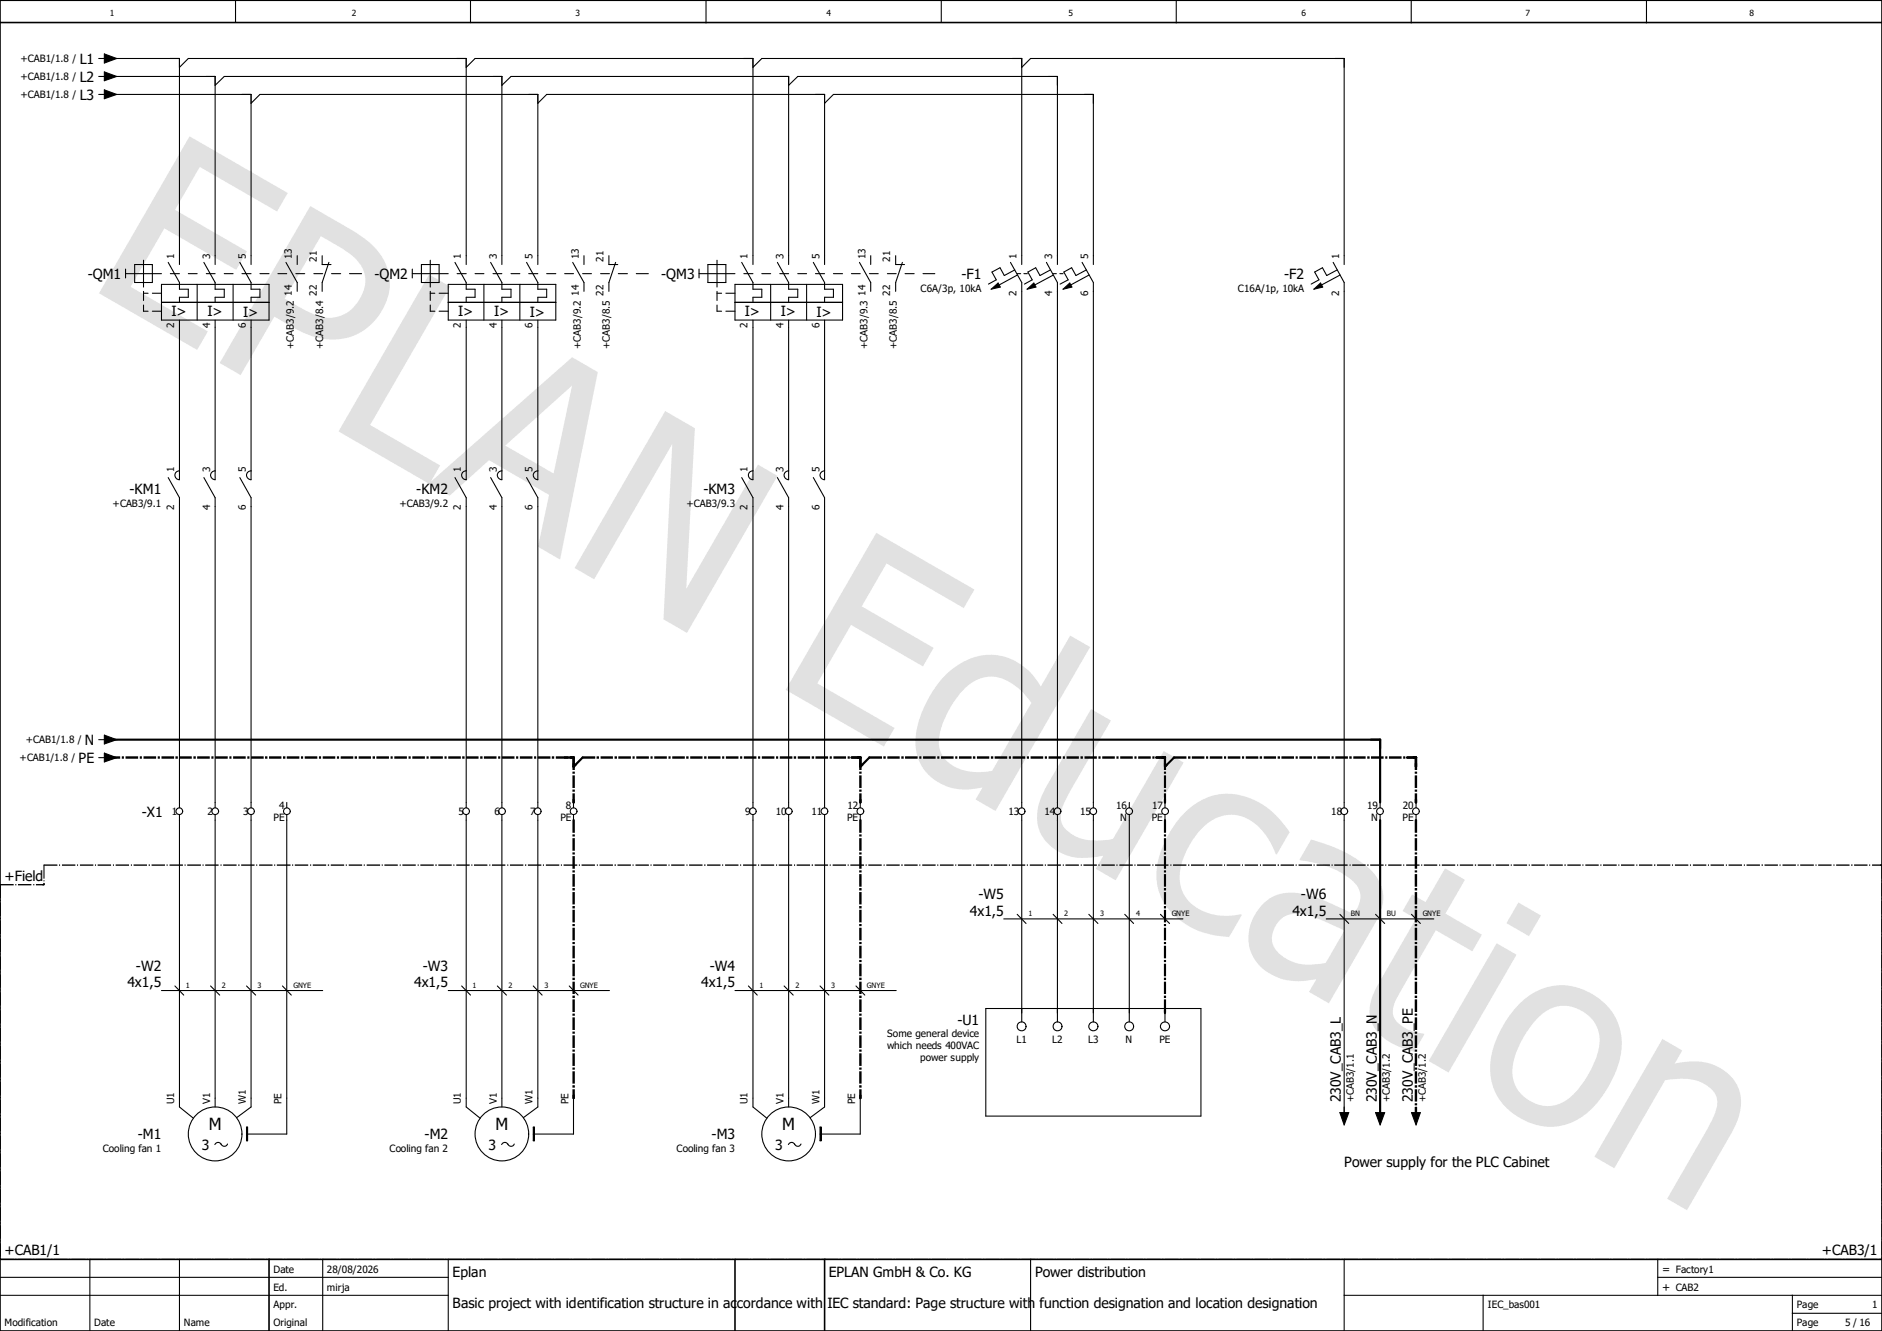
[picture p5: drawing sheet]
<svg xmlns="http://www.w3.org/2000/svg" width="297mm" height="210mm" viewBox="0 0 297 210" stroke-linecap="round" stroke-linejoin="round" font-family="sans-serif">
<defs><g id="words">
<g font-size="2.6">
<text x="32.9" y="178.4">M</text>
<text x="78.2" y="178.4">M</text>
<text x="123.4" y="178.4">M</text>
</g>
<g font-size="2.2">
<text x="12.6" y="10">L1</text>
<text x="12.6" y="12.9">L2</text>
<text x="12.6" y="15.7">L3</text>
<text x="13.8" y="44">-QM1</text>
<text x="59.1" y="44">-QM2</text>
<text x="104.4" y="44">-QM3</text>
<text x="151.7" y="44">-F1</text>
<text x="202.6" y="44">-F2</text>
<text x="27.1" y="49.9">I&gt;</text>
<text x="32.7" y="49.9">I&gt;</text>
<text x="38.4" y="50">I&gt;</text>
<text x="72.3" y="49.9">I&gt;</text>
<text x="78" y="49.9">I&gt;</text>
<text x="83.6" y="50">I&gt;</text>
<text x="117.6" y="49.9">I&gt;</text>
<text x="123.2" y="49.9">I&gt;</text>
<text x="128.9" y="50">I&gt;</text>
<text x="20.4" y="77.9">-KM1</text>
<text x="65.7" y="77.9">-KM2</text>
<text x="111" y="77.9">-KM3</text>
<text x="13.4" y="117.5">N</text>
<text x="12.4" y="120.4">PE</text>
<text x="22.4" y="128.9">-X1</text>
<text x=".7" y="139">+Field</text>
<text x="154.4" y="141.9">-W5</text>
<text x="205.3" y="141.9">-W6</text>
<text x="153.1" y="144.5">4x1,5</text>
<text x="204" y="144.5">4x1,5</text>
<text x="20.1" y="155.8">4x1,5</text>
<text x="21.5" y="153.2">-W2</text>
<text x="65.4" y="155.8">4x1,5</text>
<text x="66.7" y="153.2">-W3</text>
<text x="110.7" y="155.8">4x1,5</text>
<text x="112" y="153.2">-W4</text>
<text x="151.1" y="161.7">-U1</text>
<text x="211.6" y="173.9" transform="rotate(-90 211.6 173.9)">230V_CAB3_L</text>
<text x="217.3" y="173.9" transform="rotate(-90 217.3 173.9)">230V_CAB3_N</text>
<text x="223" y="173.9" transform="rotate(-90 223 173.9)">230V_CAB3_PE</text>
<text x="21.8" y="179.7">-M1</text>
<text x="67" y="179.7">-M2</text>
<text x="112.3" y="179.7">-M3</text>
<text x="31.8" y="181.5">3</text>
<text x="77.1" y="181.5">3</text>
<text x="122.3" y="181.5">3</text>
<text x="212.1" y="184.1">Power supply for the PLC Cabinet</text>
<text x=".7" y="198">+CAB1/1</text>
<text x="287.5" y="198">+CAB3/1</text>
<text x="71.4" y="201.5">Eplan</text>
<text x="130.8" y="201.5">EPLAN GmbH &amp; Co. KG</text>
<text x="163.4" y="201.5">Power distribution</text>
<text x="71.4" y="206.5">Basic project with identification structure in accordance with IEC standard: Page structure with function designation and location designation</text>
</g>
<g font-size="1.8">
<text x="262.3" y="203.7">+ CAB2</text>
<text x="262.3" y="200.8">= Factory1</text>
</g>
<g font-size="1.6">
<text x="3.2" y="9.8">+CAB1/1.8 /</text>
<text x="3.2" y="12.6">+CAB1/1.8 /</text>
<text x="3.2" y="15.5">+CAB1/1.8 /</text>
<text x="27.5" y="40.8" transform="rotate(-90 27.5 40.8)">1</text>
<text x="33.1" y="40.8" transform="rotate(-90 33.1 40.8)">3</text>
<text x="38.8" y="40.8" transform="rotate(-90 38.8 40.8)">5</text>
<text x="46.1" y="40.9" transform="rotate(-90 46.1 40.9)">13</text>
<text x="50" y="41.3" transform="rotate(-90 50 41.3)">21</text>
<text x="72.7" y="40.8" transform="rotate(-90 72.7 40.8)">1</text>
<text x="78.4" y="40.8" transform="rotate(-90 78.4 40.8)">3</text>
<text x="84" y="40.8" transform="rotate(-90 84 40.8)">5</text>
<text x="91.4" y="40.9" transform="rotate(-90 91.4 40.9)">13</text>
<text x="95.3" y="41.3" transform="rotate(-90 95.3 41.3)">21</text>
<text x="118" y="40.8" transform="rotate(-90 118 40.8)">1</text>
<text x="123.7" y="40.8" transform="rotate(-90 123.7 40.8)">3</text>
<text x="129.3" y="40.8" transform="rotate(-90 129.3 40.8)">5</text>
<text x="136.6" y="40.9" transform="rotate(-90 136.6 40.9)">13</text>
<text x="140.5" y="41.3" transform="rotate(-90 140.5 41.3)">21</text>
<text x="160.4" y="40.8" transform="rotate(-90 160.4 40.8)">1</text>
<text x="166.1" y="40.8" transform="rotate(-90 166.1 40.8)">3</text>
<text x="171.7" y="40.8" transform="rotate(-90 171.7 40.8)">5</text>
<text x="211.3" y="40.8" transform="rotate(-90 211.3 40.8)">1</text>
<text x="46.1" y="46.7" transform="rotate(-90 46.1 46.7)">14</text>
<text x="50" y="46.7" transform="rotate(-90 50 46.7)">22</text>
<text x="91.4" y="46.7" transform="rotate(-90 91.4 46.7)">14</text>
<text x="95.3" y="46.7" transform="rotate(-90 95.3 46.7)">22</text>
<text x="136.6" y="46.7" transform="rotate(-90 136.6 46.7)">14</text>
<text x="140.5" y="46.7" transform="rotate(-90 140.5 46.7)">22</text>
<text x="145.3" y="46">C6A/3p, 10kA</text>
<text x="160.4" y="46.8" transform="rotate(-90 160.4 46.8)">2</text>
<text x="166.1" y="46.8" transform="rotate(-90 166.1 46.8)">4</text>
<text x="171.7" y="46.8" transform="rotate(-90 171.7 46.8)">6</text>
<text x="195.4" y="46">C16A/1p, 10kA</text>
<text x="211.3" y="46.8" transform="rotate(-90 211.3 46.8)">2</text>
<text x="27.5" y="51.7" transform="rotate(-90 27.5 51.7)">2</text>
<text x="33.1" y="51.7" transform="rotate(-90 33.1 51.7)">4</text>
<text x="38.8" y="51.7" transform="rotate(-90 38.8 51.7)">6</text>
<text x="72.7" y="51.7" transform="rotate(-90 72.7 51.7)">2</text>
<text x="78.4" y="51.7" transform="rotate(-90 78.4 51.7)">4</text>
<text x="84" y="51.7" transform="rotate(-90 84 51.7)">6</text>
<text x="118" y="51.7" transform="rotate(-90 118 51.7)">2</text>
<text x="123.7" y="51.7" transform="rotate(-90 123.7 51.7)">4</text>
<text x="129.3" y="51.7" transform="rotate(-90 129.3 51.7)">6</text>
<text x="46.4" y="55.1" transform="rotate(-90 46.4 55.1)">+CAB3/9.2</text>
<text x="51" y="55.1" transform="rotate(-90 51 55.1)">+CAB3/8.4</text>
<text x="91.7" y="55.1" transform="rotate(-90 91.7 55.1)">+CAB3/9.2</text>
<text x="96.3" y="55.1" transform="rotate(-90 96.3 55.1)">+CAB3/8.5</text>
<text x="136.9" y="55.1" transform="rotate(-90 136.9 55.1)">+CAB3/9.3</text>
<text x="141.5" y="55.1" transform="rotate(-90 141.5 55.1)">+CAB3/8.5</text>
<text x="27.5" y="74.5" transform="rotate(-90 27.5 74.5)">1</text>
<text x="33.1" y="74.5" transform="rotate(-90 33.1 74.5)">3</text>
<text x="38.8" y="74.5" transform="rotate(-90 38.8 74.5)">5</text>
<text x="72.7" y="74.5" transform="rotate(-90 72.7 74.5)">1</text>
<text x="78.4" y="74.5" transform="rotate(-90 78.4 74.5)">3</text>
<text x="84" y="74.5" transform="rotate(-90 84 74.5)">5</text>
<text x="118" y="74.5" transform="rotate(-90 118 74.5)">1</text>
<text x="123.7" y="74.5" transform="rotate(-90 123.7 74.5)">3</text>
<text x="129.3" y="74.5" transform="rotate(-90 129.3 74.5)">5</text>
<text x="17.8" y="80">+CAB3/9.1</text>
<text x="27.5" y="80.5" transform="rotate(-90 27.5 80.5)">2</text>
<text x="33.1" y="80.5" transform="rotate(-90 33.1 80.5)">4</text>
<text x="38.8" y="80.5" transform="rotate(-90 38.8 80.5)">6</text>
<text x="63" y="80">+CAB3/9.2</text>
<text x="72.7" y="80.5" transform="rotate(-90 72.7 80.5)">2</text>
<text x="78.4" y="80.5" transform="rotate(-90 78.4 80.5)">4</text>
<text x="84" y="80.5" transform="rotate(-90 84 80.5)">6</text>
<text x="108.3" y="80">+CAB3/9.3</text>
<text x="118" y="80.5" transform="rotate(-90 118 80.5)">2</text>
<text x="123.7" y="80.5" transform="rotate(-90 123.7 80.5)">4</text>
<text x="129.3" y="80.5" transform="rotate(-90 129.3 80.5)">6</text>
<text x="4.1" y="117.3">+CAB1/1.8 /</text>
<text x="3.1" y="120.1">+CAB1/1.8 /</text>
<text x="27.1" y="128.6">1</text>
<text x="32.7" y="128.6">2</text>
<text x="38.4" y="128.6">3</text>
<text x="43.2" y="129.5">PE</text>
<text x="44.1" y="127.6">4</text>
<text x="72.3" y="128.6">5</text>
<text x="78" y="128.6">6</text>
<text x="83.7" y="128.6">7</text>
<text x="88.4" y="129.5">PE</text>
<text x="89.3" y="127.6">8</text>
<text x="117.6" y="128.6">9</text>
<text x="122.4" y="128.6">10</text>
<text x="128.1" y="128.6">11</text>
<text x="133.7" y="129.5">PE</text>
<text x="133.7" y="127.6">12</text>
<text x="159.2" y="128.6">13</text>
<text x="164.8" y="128.6">14</text>
<text x="170.5" y="128.6">15</text>
<text x="176.1" y="127.6">16</text>
<text x="176.8" y="129.5">N</text>
<text x="181.8" y="129.5">PE</text>
<text x="181.8" y="127.6">17</text>
<text x="210.1" y="128.6">18</text>
<text x="215.8" y="127.6">19</text>
<text x="216.4" y="129.5">N</text>
<text x="221.4" y="129.5">PE</text>
<text x="221.4" y="127.6">20</text>
<text x="140" y="163.7">Some general device</text>
<text x="140" y="165.6">which needs 400VAC</text>
<text x="145.2" y="167.5">power supply</text>
<text x="160.4" y="164.5">L1</text>
<text x="166.1" y="164.5">L2</text>
<text x="171.7" y="164.5">L3</text>
<text x="177.6" y="164.5">N</text>
<text x="183" y="164.5">PE</text>
<text x="213.7" y="173.9" transform="rotate(-90 213.7 173.9)">+CAB3/1.1</text>
<text x="219.3" y="173.9" transform="rotate(-90 219.3 173.9)">+CAB3/1.2</text>
<text x="225" y="173.9" transform="rotate(-90 225 173.9)">+CAB3/1.2</text>
<text x="27.5" y="174.2" transform="rotate(-90 27.5 174.2)">U1</text>
<text x="33.1" y="174.2" transform="rotate(-90 33.1 174.2)">V1</text>
<text x="38.8" y="174.2" transform="rotate(-90 38.8 174.2)">W1</text>
<text x="44.5" y="174.2" transform="rotate(-90 44.5 174.2)">PE</text>
<text x="72.7" y="174.2" transform="rotate(-90 72.7 174.2)">U1</text>
<text x="78.4" y="174.2" transform="rotate(-90 78.4 174.2)">V1</text>
<text x="84" y="174.2" transform="rotate(-90 84 174.2)">W1</text>
<text x="89.7" y="174.2" transform="rotate(-90 89.7 174.2)">PE</text>
<text x="118" y="174.2" transform="rotate(-90 118 174.2)">U1</text>
<text x="123.7" y="174.2" transform="rotate(-90 123.7 174.2)">V1</text>
<text x="129.3" y="174.2" transform="rotate(-90 129.3 174.2)">W1</text>
<text x="135" y="174.2" transform="rotate(-90 135 174.2)">PE</text>
<text x="16.2" y="181.8">Cooling fan 1</text>
<text x="61.5" y="181.8">Cooling fan 2</text>
<text x="106.8" y="181.8">Cooling fan 3</text>
<text x="43.1" y="203.7">Ed.</text>
<text x="43.1" y="200.8">Date</text>
<text x="51.6" y="203.7">mirja</text>
<text x="51.6" y="200.8">28/08/2026</text>
<text x=".7" y="209.3">Modification</text>
<text x="14.9" y="209.3">Date</text>
<text x="29" y="209.3">Name</text>
<text x="43.1" y="209.3">Original</text>
<text x="43.1" y="206.5">Appr.</text>
<text x="234.8" y="206.5">IEC_bas001</text>
<text x="283.5" y="206.5">Page</text>
<text x="283.5" y="209.3">Page</text>
<text x="291.2" y="209.3">5 / 16</text>
<text x="295.4" y="206.5">1</text>
</g>
<g font-size="1.3">
<text x="17.3" y="2.5">1</text>
<text x="55.5" y="2.5">2</text>
<text x="90.8" y="2.5">3</text>
<text x="130.4" y="2.5">4</text>
<text x="168.6" y="2.5">5</text>
<text x="205.4" y="2.5">6</text>
<text x="240.7" y="2.5">7</text>
<text x="276.1" y="2.5">8</text>
</g>
<g font-size="1.2">
<text x="162.3" y="144.6">1</text>
<text x="167.9" y="144.6">2</text>
<text x="173.6" y="144.6">3</text>
<text x="179.3" y="144.6">4</text>
<text x="184.9" y="144.6">GNYE</text>
<text x="213.2" y="144.6">BN</text>
<text x="218.9" y="144.6">BU</text>
<text x="224.5" y="144.6">GNYE</text>
<text x="29.3" y="155.9">1</text>
<text x="35" y="155.9">2</text>
<text x="40.6" y="155.9">3</text>
<text x="46.3" y="155.9">GNYE</text>
<text x="74.6" y="155.9">1</text>
<text x="80.3" y="155.9">2</text>
<text x="85.9" y="155.9">3</text>
<text x="91.6" y="155.9">GNYE</text>
<text x="119.8" y="155.9">1</text>
<text x="125.5" y="155.9">2</text>
<text x="131.2" y="155.9">3</text>
<text x="136.8" y="155.9">GNYE</text>
</g>
</g></defs>
<path d="M210.1 -.1l-210.1 210.2M0 160.4l70.2 49.6M0 210v.1" fill="none" stroke="#fff" stroke-width=".16"/>
<g fill="none" stroke="#000" stroke-width=".17">
<path d="M37.2 0v3.5M74.3 0v3.6M111.4 .1v3.5M148.5 0v3.5M185.6 0v3.6M222.7 0v3.6M259.8 .1v3.5M14.2 198.7v11.3M28.3 198.7v11.3M50.9 198.7v11.3M70.7 198.7v11.3M162.6 198.7v11.3"/>
<path d="M212.1 198.7v11.3M261.6 198.7v5.7M0 204.4h70.7M0 201.5h70.7M212.1 204.4h84.9M234.1 204.4v5.6M261.6 201.5h35.4M282.9 207.2h14.1M282.9 204.4v5.6"/>
</g>
<path d="M0 3.6h297M0 0h297v210h-297zM0 198.7h297M42.5 198.7v11.3M116 198.7v11.3M130.1 198.7v11.3" fill="none" stroke="#000" stroke-width=".25"/>
<path d="M29.9 21.5l15.5 9-1.7 2.9-12.2-7.1-3.9 6.8 11.4 6.6-1.7 2.9-11.4-6.6-5.3 9.3 12.2 7-1.7 2.9-15.5-8.9zM49 32.5l6.2 3.6a12.1 12.1 0 0 1 5.8 5.9 8.4 8.4 0 0 1-2.2 8.9 9.4 9.4 0 0 1-11.2 1.4l-4.3-2.3-5.3 9.2-3.3-1.9zM50.6 37.3l-5.7 9.8 2.3 1.3a8.8 8.8 0 0 0 5.6 1.7 6.1 6.1 0 0 0 4.7-6.9 7.2 7.2 0 0 0-3.6-4.1zM67.7 43.3l3.3 1.9-12.6 21.9 11.1 6.3-1.7 3-14.4-8.3zM67.6 76.3l22.7-19.9 4 2.3-5.9 29.6-3.5-2 1.8-8.2-9.5-5.5-6.2 5.6zM79.7 70.3l7.7 4.4 2.9-13.9zM105 64.9l4.7 2.7-1.4 25.3 11.3-19.6 3.1 1.8-14.3 24.8-3.7-2.2 1.4-27.6-12.3 21.3-3.1-1.8zM138.3 84.1l15.5 8.9-1.7 2.9-12.2-7-3.9 6.8 11.3 6.5-1.6 2.9-11.4-6.5-5.3 9.2 12.2 7.1-1.7 2.9-15.5-9zM149.4 106.4a9.3 9.3 0 0 1 9.9-2.5 9.8 9.8 0 0 1 5 4.4l4.6-8 3.1 1.8-14.9 25.9-3.1-1.8 1.1-1.9a8.7 8.7 0 0 1-9.1-2.7 8.4 8.4 0 0 1-1-8 18.7 18.7 0 0 1 4.4-7.2zM152.1 108.8a14 14 0 0 0-3.9 8.4 4.8 4.8 0 0 0 4.1 4.4 10.4 10.4 0 0 0 4.3 0l6.2-10.7a9.3 9.3 0 0 0-5.7-4.1 5.9 5.9 0 0 0-5 2zM172.2 111.9l3.1 1.8-6.4 11.1a8.6 8.6 0 0 0-1.5 4.4 4 4 0 0 0 3 3 10.8 10.8 0 0 0 5.2 .2l8.1-13.9 3.1 1.8-10.7 18.6-3.2-1.8 1.2-2.1a9.5 9.5 0 0 1-7.1-.7 6.3 6.3 0 0 1-2.9-8l1.1-2.4zM186.7 128.5a9.4 9.4 0 0 1 12.7-1.5 14.8 14.8 0 0 1 4.1 4.3l-2 3.5-.2-.1a9.9 9.9 0 0 0-4.8-5.7 6.1 6.1 0 0 0-7.2 2.1 12 12 0 0 0-3.1 7.5 6.1 6.1 0 0 0 5.1 5.7 10.3 10.3 0 0 0 4.5 0l.2 .1-2 3.5a12.3 12.3 0 0 1-10.6-6 10 10 0 0 1 .4-9.1l1.6-2.7zM201.9 145.2a3.6 3.6 0 0 0-.3 5 7.5 7.5 0 0 0 7.1 1.8l.5-.1 3-5.1-2.4-1.1a10.6 10.6 0 0 0-6-1.5 3.1 3.1 0 0 0-1.9 1zM206.9 132.5a20.8 20.8 0 0 1 9.9 5.3 6 6 0 0 1 .6 7.3l-7.7 13.2-3.1-1.8 1.1-2a10 10 0 0 1-7.9-1.2 6.7 6.7 0 0 1-1.1-9.9 6.4 6.4 0 0 1 7-2.3 36.2 36.2 0 0 1 7.9 3.2 4.3 4.3 0 0 0 .9-3.8 7.3 7.3 0 0 0-3.8-3.3 22.3 22.3 0 0 0-5.6-1.5zM222.9 141.1l2.1 1.2 3.1-5.3 3.1 1.8-3.1 5.4 5.8 3.3-1.5 2.6-5.8-3.3-5.1 8.9a10.4 10.4 0 0 0-1.7 3.8 2.96 2.96 0 0 0 2 2.7 7.7 7.7 0 0 0 2.8 .9l.2 .1-1.6 2.8-1.2-.4a9.5 9.5 0 0 1-5.2-3.6 5.6 5.6 0 0 1-.1-5.2l.8-1.5 6-10.3-2.2-1.3zM236.2 148.8l3.1 1.8-10.7 18.6-3.1-1.8zM239.6 142.4l3.6 2.1-1.9 3.2-3.6-2zM239.5 158.6a9.2 9.2 0 0 1 13.2-.7 9.2 9.2 0 0 1 2.5 10.8 15.8 15.8 0 0 1-6.3 8 9 9 0 0 1-9.8-.8 9 9 0 0 1-3.4-10.6 18.1 18.1 0 0 1 3.8-6.7zM242.6 160.7a15.1 15.1 0 0 0-3.9 7.7 5.6 5.6 0 0 0 3.4 5.6 5.6 5.6 0 0 0 6.4-1.5 15.5 15.5 0 0 0 3.9-7.7 5.6 5.6 0 0 0-6.9-5.9 6.3 6.3 0 0 0-2.9 1.8zM262.4 163.9l3.1 1.9-1.2 2a9.5 9.5 0 0 1 7.8 1.1 6.2 6.2 0 0 1 2.2 7.5l-1.1 2.5-7 12.1-3.1-1.9 6.1-10.5a11.7 11.7 0 0 0 1.8-4.5 3.6 3.6 0 0 0-2.5-3.3 9.8 9.8 0 0 0-5.7-.3l-8 13.8-3.2-1.8z" fill="#e1e1e1"/>
<g fill="none" stroke="#000" stroke-width=".17">
<path d="M15.6 9.2h.9M15.6 12.1h.9M15.6 14.9h.9M16.5 8.5l1.9 .7-1.9 .7zM16.5 11.3l1.9 .8-1.9 .6zM16.5 14.2l1.9 .7-1.9 .7zM17 9.2h11.3v32.5M17 12.1h17v29.6M17 14.9h22.6v26.8M28.3 10.6l1.4-1.4h43.9v32.5M34 13.5l1.4-1.4h43.8v29.6M39.6 16.3l1.4-1.4h43.9v26.8"/>
<path d="M73.6 10.6l1.4-1.4h43.8v32.5M79.2 13.5l1.4-1.4h43.9v29.6M84.9 16.3l1.4-1.4h43.8v26.8M118.8 10.6l1.4-1.4h41v32.5M124.5 13.5l1.4-1.4h41v29.6M130.1 16.3l1.4-1.4h41.1v26.8M161.2 10.6l1.4-1.4h49.5v32.5M19.8 43.2h5.7M19.8 42.5v1.4M21.3 41.7h2.7v2.9h-2.7zM22.6 41.1v4.2M22.6 46v1.4"/>
<path d="M22.6 48.1v1h.8M22.6 46.3h.8M24 46.3h1.5M24 49.1h1.5M25.5 44.9h17v5.6h-17zM25.5 47.7h17M26.5 41.4l1.8 3.2v1h1.4v1.3h-1.4v.8M26.9 43.2h1.4M28.3 50.5v25.2a.7 .7 0 0 1-.7-.7 .7 .7 0 0 1 .7-.7M29.7 43.2h1.4M31.1 44.9v5.6M32.2 41.4l1.8 3.2v1h1.4v1.3h-1.4v.8"/>
<path d="M32.6 43.2h1.4M34 50.5v25.2a.7 .7 0 0 1-.8-.7 .7 .7 0 0 1 .8-.7M35.4 43.2h1.4M36.8 44.9v5.6M37.8 41.4l1.8 3.2v1h1.4v1.3h-1.4v.8M38.2 43.2h1.4M39.6 50.5v25.2a.7 .7 0 0 1-.7-.7 .7 .7 0 0 1 .7-.7M41 43.2h1.5M43.9 43.2h1.4M45.1 41.4l1.8 3.2v1.4M46.7 43.2h1.4M46.9 40.3v1.4"/>
<path d="M49.5 43.2h1.4M50.8 40.3v1.4h1.4M51.9 41.4l-1.1 3.2v1.4M52.3 43.2h1.5M55.2 43.2h1.9M65.1 43.2h5.6M65.1 42.5v1.4M66.5 41.7h2.8v2.9h-2.8zM67.9 46.3h.7M67.9 48.1v1h.7M67.9 41.1v4.2M67.9 46v1.4"/>
<path d="M69.3 46.3h1.4M69.3 49.1h1.4M70.7 44.9h17v5.6h-17zM70.7 47.7h17M71.8 41.4l1.8 3.2v1h1.4v1.3h-1.4v.8M72.1 43.2h1.5M73.6 50.5v25.2a.7 .7 0 0 1-.7-.7 .7 .7 0 0 1 .7-.7M75 43.2h1.4M76.4 44.9v5.6M77.4 41.4l1.8 3.2v1h1.4v1.3h-1.4v.8M77.8 43.2h1.4M79.2 50.5v25.2a.7 .7 0 0 1-.7-.7 .7 .7 0 0 1 .7-.7"/>
<path d="M80.6 43.2h1.4M82 44.9v5.6M83.1 41.4l1.8 3.2v1h1.4v1.3h-1.4v.8M83.4 43.2h1.5M84.9 50.5v25.2a.7 .7 0 0 1-.7-.7 .7 .7 0 0 1 .7-.7M86.3 43.2h1.4M89.1 43.2h1.4M90.4 41.4l1.8 3.2v1.4M91.9 43.2h1.4M92.2 40.3v1.4M94.8 43.2h1.4M96.1 40.3v1.4h1.4"/>
<path d="M97.2 41.4l-1.1 3.2v1.4M97.6 43.2h1.4M100.4 43.2h1.9M110.3 43.2h5.7M110.3 42.5v1.4M111.7 41.7h2.9v2.9h-2.9zM113.2 46.3h.7M113.2 48.1v1h.7M113.2 41.1v4.2M113.2 46v1.4M114.6 46.3h1.4M114.6 49.1h1.4"/>
<path d="M116 44.9h17v5.6h-17zM116 47.7h17M117.1 41.4l1.7 3.2v1h1.4v1.3h-1.4v.8M117.4 43.2h1.4M118.8 50.5v25.2a.7 .7 0 0 1-.7-.7 .7 .7 0 0 1 .7-.7M120.2 43.2h1.4M121.6 44.9v5.6M122.7 41.4l1.8 3.2v1h1.4v1.3h-1.4v.8M123.1 43.2h1.4M124.5 50.5v25.2a.7 .7 0 0 1-.8-.7 .7 .7 0 0 1 .8-.7M125.9 43.2h1.4M127.3 44.9v5.6"/>
<path d="M128.4 41.4l1.7 3.2v1h1.4v1.3h-1.4v.8M128.7 43.2h1.4M130.1 50.5v25.2a.7 .7 0 0 1-.7-.7 .7 .7 0 0 1 .7-.7M131.5 43.2h1.5M134.4 43.2h1.4M135.6 41.4l1.8 3.2v1.4M137.2 43.2h1.4M137.4 40.3v1.4M140 43.2h1.4M141.4 40.3v1.4h1.3M142.4 41.4l-1 3.2v1.4M142.8 43.2h1.5"/>
<path d="M145.7 43.2h1.8M156.4 45.6l1.1-.9 .4 .6zM159.5 41.4l1.7 3.2v82.9M160.1 42.6l-1.6 .9-.7-1.3-1.3 .7 .7 1.3-1.2 .6M160.5 43.2h.6M160.6 43.4l-2.9 1.6M161.6 43.2h.5M162.1 45.6l1.1-.9 .3 .6zM165.1 41.4l1.8 3.2v82.9M165.8 42.6l-1.7 .9-.7-1.3-1.2 .7 .7 1.3-1.2 .6M166.2 43.2h.5M166.2 43.4l-2.9 1.6"/>
<path d="M167.3 43.2h.5M167.8 45.6l1-.9 .4 .6zM170.8 41.4l1.8 3.2v82.9M171.4 42.6l-1.6 .9-.7-1.3-1.2 .7 .7 1.3-1.3 .6M171.9 43.4l-2.9 1.6M207.3 45.6l1.1-.9 .3 .6zM210.4 41.4l1.7 3.2v82.9M211 42.6l-1.6 .9-.7-1.3-1.2 .7 .7 1.3-1.3 .6M211.5 43.4l-2.9 1.6M26.5 75.4l1.8 3.1v49M32.2 75.4l1.8 3.1v49M37.8 75.4l1.8 3.1v49"/>
<path d="M71.8 75.4l1.8 3.1v49M77.4 75.4l1.8 3.1v49M83.1 75.4l1.8 3.1v49M117.1 75.4l1.7 3.1v49M122.7 75.4l1.8 3.1v49M128.4 75.4l1.7 3.1v49M15.6 116.7h.9M15.6 119.5h.9M16.5 116l1.9 .7-1.9 .7zM16.5 118.8l1.9 .7-1.9 .7zM28.3 128.5v46.2l2.2 1.7M34 128.5v46.2"/>
<path d="M39.6 128.5v46.2l-2.3 1.7M45.3 126.6v.9M45.3 128.5v50.4h-6.4M73.6 128.5v46.2l2.2 1.7M79.2 128.5v46.2M84.9 128.5v46.2l-2.3 1.7M90.5 126.6v.9M90.5 128.5v.9M118.8 128.5v46.2l2.2 1.7M124.5 128.5v46.2M130.1 128.5v46.2l-2.3 1.7M135.8 126.6v.9"/>
<path d="M135.8 128.5v.9M161.2 128.5v32.7M166.9 128.5v32.7M172.6 128.5v32.7M178.2 126.6v.9M178.2 128.5v32.7M183.9 126.6v.9M183.9 128.5v.9M212.1 128.5v47.6M217.8 126.6v.9M217.8 128.5v.9M223.5 126.6v.9"/>
<path d="M223.5 128.5v.9M25.5 156.3h25.4M27.6 155.6l1.4 1.4M33.2 155.6l1.5 1.4M38.9 155.6l1.4 1.4M44.6 155.6l1.4 1.4M70.7 156.3h25.5M72.9 155.6l1.4 1.4M78.5 155.6l1.4 1.4M84.2 155.6l1.4 1.4M89.8 155.6l1.4 1.4M116 156.3h25.4"/>
<path d="M118.1 155.6l1.4 1.4M123.7 155.6l1.5 1.4M129.4 155.6l1.4 1.4M135.1 155.6l1.4 1.4M155.6 159.1h33.9v17h-33.9zM158.4 145h28.3M160.5 144.3l1.4 1.4M166.2 144.3l1.4 1.4M171.8 144.3l1.5 1.4M177.5 144.3l1.4 1.4M183.1 144.3l1.5 1.4M183.9 159.1v2.1"/>
<path d="M209.3 145h17M211.5 144.3l1.4 1.4M217.1 144.3l1.4 1.4M222.8 144.3l1.4 1.4M38.9 177.8h.2v2.2h-.2zM39 177.8v2.2M84.2 177.8h.1v2.2h-.1zM84.2 177.8v2.2M90.5 173.3v5.6h-6.3M129.4 177.8h.2v2.2h-.2zM129.5 177.8v2.2M135.8 173.3v5.6h-6.4"/>
<path d="M211.5 175.6h1.4l-.8 1.9zM217.1 175.6h1.4l-.7 1.9zM217.8 174.7v.9M222.8 175.6h1.4l-.7 1.9zM223.5 174.7v.9M33.9 180.6l.1-.1a.55 .55 0 0 1 .9 .1M34.9 180.5a.54 .54 0 0 0 .5 .4 .54 .54 0 0 0 .5-.4M79.2 180.6l.1-.1a.55 .55 0 0 1 .9 .1M80.1 180.5a.54 .54 0 0 0 .5 .4 .54 .54 0 0 0 .6-.4M124.4 180.6l.1-.1a.55 .55 0 0 1 .9 .1M125.4 180.5a.54 .54 0 0 0 .5 .4 .54 .54 0 0 0 .5-.4"/>
<circle cx="28.3" cy="128" r=".53"/>
<circle cx="34" cy="128" r=".54"/>
<circle cx="39.6" cy="128" r=".53"/>
<circle cx="45.3" cy="128" r=".53"/>
<circle cx="73.6" cy="128" r=".53"/>
<circle cx="79.2" cy="128" r=".54"/>
<circle cx="84.9" cy="128" r=".53"/>
<circle cx="90.5" cy="128" r=".54"/>
<circle cx="118.8" cy="128" r=".53"/>
<circle cx="124.5" cy="128" r=".54"/>
<circle cx="130.1" cy="128" r=".53"/>
<circle cx="135.8" cy="128" r=".54"/>
<circle cx="161.2" cy="128" r=".53"/>
<circle cx="166.9" cy="128" r=".54"/>
<circle cx="172.5" cy="128" r=".53"/>
<circle cx="178.2" cy="128" r=".53"/>
<circle cx="183.9" cy="128" r=".54"/>
<circle cx="212.1" cy="128" r=".54"/>
<circle cx="217.8" cy="128" r=".53"/>
<circle cx="223.5" cy="128" r=".53"/>
<circle cx="33.9" cy="178.9" r="4.2"/>
<circle cx="79.2" cy="178.9" r="4.2"/>
<circle cx="124.5" cy="178.9" r="4.2"/>
<circle cx="161.2" cy="162" r=".7"/>
<circle cx="166.9" cy="161.9" r=".71"/>
<circle cx="172.6" cy="162" r=".71"/>
<circle cx="178.2" cy="162" r=".7"/>
<circle cx="183.9" cy="162" r=".71"/>
</g>
<g fill="#000">
<path d="M16.5 8.5l1.9 .7-1.9 .7zM16.5 11.3l1.9 .8-1.9 .6zM16.5 14.2l1.9 .7-1.9 .7zM156.4 45.6l1.1-.9 .4 .6zM162.1 45.6l1.1-.9 .3 .6zM167.8 45.6l1-.9 .4 .6zM207.3 45.6l1.1-.9 .3 .6zM16.5 116l1.9 .7-1.9 .7zM16.5 118.8l1.9 .7-1.9 .7zM89 119.4l1.5-.1 .2 .2-.2 .2h-1.4l-.2-.2zM90 119.3h.5l.2 .2-.2 .2h-.5zM90.4 119.4h.3v.1v1.4l-.2 .2-.2-.2z"/>
<path d="M90.4 120.8l1.4-1.4h.3v.2l-1.4 1.5h-.3zM134.2 119.4l1.6-.1 .2 .2-.2 .2h-1.4l-.2-.2zM135.3 119.3h.5l.2 .2-.2 .2h-.5zM135.6 119.4h.3l.1 .1v1.4l-.2 .2-.2-.2zM135.7 120.8l1.4-1.4h.2v.2l-1.4 1.5h-.2zM182.3 119.4l1.6-.1 .1 .2-.1 .2h-1.4h-.2zM183.3 119.3h.6l.1 .2-.1 .2h-.6zM183.7 119.4h.3v.1v1.4l-.1 .2-.2-.2zM183.8 120.8l1.4-1.4h.2v.2l-1.4 1.5h-.2zM221.9 119.4l1.6-.1 .1 .2-.1 .2h-1.5l-.1-.2zM223 119.3h.5l.1 .2-.1 .2h-.5zM223.3 119.4l.2-.1 .1 .2v1.4l-.1 .2-.2-.2z"/>
<path d="M6.7 139.5l.3 .1-.1 .1h-.2zM6.9 139.3h.1l-.1 .4zM90.3 126.1h.4v.6h-.3zM90.3 120.4h.4v.7h-.3zM90.4 120.8l.4-.3 .2 .2-.5 .4h-.1zM135.6 126.1h.4l-.1 .6h-.3zM135.6 120.4h.4l-.1 .7h-.3zM135.6 120.8l.4-.3 .3 .2-.5 .4h-.2zM183.7 126.1h.3v.5l-.1 .2-.2-.2zM183.7 120.4h.3v.5l-.1 .2-.2-.2zM183.7 120.8l.4-.3 .2 .2-.4 .4h-.2zM223.3 126.1h.3v.5l-.1 .2-.2-.2z"/>
<path d="M223.3 120.4h.3v.5l-.1 .2-.2-.2zM296.7 136.4h.3v.2h-.3zM183.7 159.3h.3v.6l-.1 .1-.2-.1zM90.3 172.8h.4v.6h-.3zM135.6 172.8h.4l-.1 .6h-.3zM211.5 175.6h1.4l-.8 1.9zM217.1 175.6h1.4l-.7 1.9zM222.8 175.6h1.4l-.7 1.9zM223.3 175.6h.3v.5l-.1 .2-.2-.2zM-.1 198.5h.2v.2l-.1 .1zM296.7 198.6l.4 .1-.4 .1zM296.9 198.5h.2l-.1 .3z"/>
<path d="M16.9 119.4l-.1 .1 .2 .2h2v-.4zM19.2 119.3v.4h.4v-.4zM19.8 119.3v.4h2v-.4zM22.1 119.3v.4h.3v-.4zM22.6 119.3v.4h2v-.4zM24.9 119.3v.4h.3v-.4zM25.5 119.3v.4h2v-.4zM27.7 119.3v.4h.4v-.4zM28.3 119.3v.4h2v-.4zM30.5 119.3v.4h.4v-.4zM31.1 119.3v.4h2v-.4zM33.4 119.3v.4h.3v-.4zM34 119.3v.4h1.9v-.4zM36.2 119.3v.4h.3v-.4zM36.8 119.3v.4h2v-.4zM39 119.3v.4h.4v-.4zM39.6 119.3v.4h2v-.4zM41.8 119.3v.4h.4v-.4zM42.5 119.3v.4h1.9v-.4zM44.7 119.3v.4h.3v-.4zM45.3 119.3v.4h1.9v-.4zM47.5 119.3v.4h.3v-.4zM48.1 119.3v.4h2v-.4zM50.3 119.3v.4h.4v-.4zM50.9 119.3v.4h2v-.4zM53.2 119.3v.4h.3v-.4zM53.8 119.3v.4h2v-.4zM56 119.3v.4h.3v-.4zM56.6 119.3v.4h1.9v-.4zM58.8 119.3v.4h.4v-.4zM59.4 119.3v.4h2v-.4zM61.6 119.3v.4h.4v-.4zM62.2 119.3v.4h2v-.4zM64.5 119.3v.4h.3v-.4zM65.1 119.3v.4h2v-.4zM67.3 119.3v.4h.3v-.4zM67.9 119.3v.4h2v-.4zM70.1 119.3v.4h.4v-.4zM70.7 119.3v.4h2v-.4zM72.9 119.3v.4h.4v-.4zM73.6 119.3v.4h1.9v-.4zM75.8 119.3v.4h.4v-.4zM76.4 119.3v.4h2v-.4zM78.6 119.3v.4h.4v-.4zM79.2 119.3v.4h2v-.4zM81.4 119.3v.4h.4v-.4zM82 119.3v.4h2v-.4zM84.3 119.3v.4h.3v-.4zM84.9 119.3v.4h2v-.4zM87.1 119.3v.4h.4v-.4zM87.7 119.3v.4h2v-.4zM89.9 119.3v.4h.4v-.4z"/>
<path d="M90.4 119.4l-.1 2.1h.4v-2v-.1zM90.3 121.8v.3h.4v-.3zM90.3 122.3v2h.4v-2zM90.3 124.6v.3h.4v-.3zM90.3 125.2v1.4l.2 .2 .2-.2v-1.4z"/>
<path d="M91.8 119.4v.1l.1 .2h2v-.4zM94.1 119.3v.4h.4v-.4zM94.8 119.3v.4h1.9v-.4zM97 119.3v.4h.4v-.4zM97.6 119.3v.4h2v-.4zM99.8 119.3v.4h.4v-.4zM100.4 119.3v.4h2v-.4zM102.7 119.3v.4h.3v-.4zM103.3 119.3v.4h1.9v-.4zM105.5 119.3v.4h.3v-.4zM106.1 119.3v.4h2v-.4zM108.3 119.3v.4h.4v-.4zM108.9 119.3v.4h2v-.4zM111.1 119.3v.4h.4v-.4zM111.7 119.3v.4h2v-.4zM114 119.3v.4h.3v-.4zM114.6 119.3v.4h1.9v-.4zM116.8 119.3v.4h.3v-.4zM117.4 119.3v.4h2v-.4zM119.6 119.3v.4h.4v-.4zM120.2 119.3v.4h2v-.4zM122.5 119.3v.4h.3v-.4zM123.1 119.3v.4h2v-.4zM125.3 119.3v.4h.3v-.4zM125.9 119.3v.4h1.9v-.4zM128.1 119.3v.4h.4v-.4zM128.7 119.3v.4h2v-.4zM130.9 119.3v.4h.4v-.4zM131.5 119.3v.4h2v-.4zM133.8 119.3v.4h.3v-.4zM134.4 119.3v.4h1.4l.2-.2-.2-.2z"/>
<path d="M135.6 119.4v2.1h.4v-2l-.1-.1zM135.6 121.8v.3h.4v-.3zM135.6 122.3v2h.4v-2zM135.6 124.6v.3h.4v-.3zM135.6 125.2v1.4l.2 .2 .2-.2v-1.4z"/>
<path d="M137.1 119.4v.3h.1h2v-.4zM139.4 119.3v.4h.4v-.4zM140 119.3v.4h2v-.4zM142.2 119.3v.4h.4v-.4zM142.8 119.3v.4h2v-.4zM145.1 119.3v.4h.3v-.4zM145.7 119.3v.4h2v-.4zM147.9 119.3v.4h.4v-.4zM148.5 119.3v.4h2v-.4zM150.7 119.3v.4h.4v-.4zM151.3 119.3v.4h2v-.4zM153.5 119.3v.4h.4v-.4zM154.2 119.3v.4h1.9v-.4zM156.4 119.3v.4h.4v-.4zM157 119.3v.4h2v-.4zM159.2 119.3v.4h.4v-.4zM159.8 119.3v.4h2v-.4zM162.1 119.3v.4h.3v-.4zM162.6 119.3v.4h2v-.4zM164.9 119.3v.4h.3v-.4zM165.5 119.3v.4h2v-.4zM167.7 119.3v.4h.4v-.4zM168.3 119.3v.4h2v-.4zM170.5 119.3v.4h.4v-.4zM171.2 119.3v.4h1.9v-.4zM173.4 119.3v.4h.3v-.4zM173.9 119.3v.4h2v-.4zM176.2 119.3v.4h.3v-.4zM176.8 119.3v.4h2v-.4zM179 119.3v.4h.4v-.4zM179.6 119.3v.4h2v-.4zM181.9 119.3v.4h.3v-.4zM182.5 119.3v.4h1.4l.1-.2-.1-.2z"/>
<path d="M183.7 119.4v2.1h.3v-2v-.1zM183.7 121.8v.3h.3v-.3zM183.7 122.3v2h.3v-2zM183.7 124.6v.3h.3v-.3zM183.7 125.2v1.4l.2 .2 .1-.2v-1.4z"/>
<path d="M185.1 119.4v.1l.2 .2h1.9v-.4zM187.5 119.3v.4h.4v-.4zM188.1 119.3v.4h2v-.4zM190.3 119.3v.4h.4v-.4zM190.9 119.3v.4h2v-.4zM193.2 119.3v.4h.3v-.4zM193.8 119.3v.4h1.9v-.4zM196 119.3v.4h.3v-.4zM196.6 119.3v.4h2v-.4zM198.8 119.3v.4h.4v-.4zM199.4 119.3v.4h2v-.4zM201.6 119.3v.4h.4v-.4zM202.2 119.3v.4h2v-.4zM204.5 119.3v.4h.3v-.4zM205.1 119.3v.4h2v-.4zM207.3 119.3v.4h.3v-.4zM207.9 119.3v.4h2v-.4zM210.1 119.3v.4h.4v-.4zM210.7 119.3v.4h2v-.4zM212.9 119.3v.4h.4v-.4zM213.6 119.3v.4h1.9v-.4zM215.8 119.3v.4h.4v-.4zM216.4 119.3v.4h2v-.4zM218.6 119.3v.4h.3v-.4zM219.2 119.3v.4h2v-.4zM221.4 119.3v.4h.4v-.4zM222 119.3v.4h1.5l.1-.2-.1-.2z"/>
<path d="M223.3 119.4v2.1h.3v-2l-.1-.2zM223.3 121.8v.3h.3v-.3zM223.3 122.3v2h.3v-2zM223.3 124.6v.3h.3v-.3zM223.3 125.2v1.4l.2 .2 .1-.2v-1.4z"/>
<path d="M0 139.5l-.1 2.2h.2v-2.1zM-.1 142v.2h.2v-.2zM-.1 142.4v2.1h.2v-2.1zM-.1 144.8v.2h.2v-.2zM-.1 145.2v2.2h.2v-2.2z"/>
<path d="M0 139.5v.2h2.2v-.2zM2.4 139.5v.2h.2v-.2zM2.8 139.5v.2h2.2v-.2zM5.2 139.5v.2h.2v-.2zM5.7 139.5v.2h1.2l.1-.1-.1-.1z"/>
<path d="M6.9 136.5v2.1h.1v-2.1l-.1-.1zM6.9 138.9v.2h.1v-.2zM6.9 139.3v.4l.1-.4z"/>
<path d="M6.9 136.4v.1v.1h2.2v-.2zM9.3 136.4v.2h.2v-.2zM9.8 136.4v.2h2.1v-.2zM12.1 136.4v.2h.2v-.2zM12.6 136.4v.2h2.1v-.2zM15 136.4v.2h.2v-.2zM15.4 136.4v.2h2.1v-.2zM17.8 136.4v.2h.2v-.2zM18.2 136.4v.2h2.2v-.2zM20.7 136.4v.2h.1v-.2zM21.1 136.4v.2h2.1v-.2zM23.5 136.4v.2h.2v-.2zM23.9 136.4v.2h2.1v-.2zM26.3 136.4v.2h.2v-.2zM26.8 136.4v.2h2.1v-.2zM29.1 136.4v.2h.2v-.2zM29.5 136.4v.2h2.2v-.2zM32 136.4v.2h.1v-.2zM32.4 136.4v.2h2.1v-.2zM34.8 136.4v.2h.2v-.2zM35.2 136.4v.2h2.1v-.2zM37.6 136.4v.2h.2v-.2zM38.1 136.4v.2h2.1v-.2zM40.4 136.4v.2h.2v-.2zM40.9 136.4v.2h2.1v-.2z"/>
<path d="M43.3 136.4v.2h.1v-.2zM43.7 136.4v.2h2.1v-.2zM46.1 136.4v.2h.2v-.2zM46.5 136.4v.2h2.1v-.2zM48.9 136.4v.2h.2v-.2zM49.4 136.4v.2h2.1v-.2zM51.7 136.4v.2h.2v-.2zM52.2 136.4v.2h2.1v-.2zM54.6 136.4v.2h.1v-.2zM55 136.4v.2h2.1v-.2zM57.4 136.4v.2h.2v-.2zM57.9 136.4v.2h2.1v-.2zM60.2 136.4v.2h.2v-.2zM60.7 136.4v.2h2.1v-.2zM63.1 136.4v.2h.1v-.2zM63.5 136.4v.2h2.1v-.2zM65.9 136.4v.2h.2v-.2zM66.3 136.4v.2h2.2v-.2zM68.7 136.4v.2h.2v-.2zM69.2 136.4v.2h2.1v-.2zM71.5 136.4v.2h.2v-.2zM72 136.4v.2h2.1v-.2zM74.4 136.4v.2h.1v-.2zM74.8 136.4v.2h2.1v-.2zM77.2 136.4v.2h.2v-.2z"/>
<path d="M77.6 136.4v.2h2.2v-.2zM80.1 136.4v.2h.1v-.2zM80.5 136.4v.2h2.1v-.2zM82.8 136.4v.2h.3v-.2zM83.3 136.4v.2h2.1v-.2zM85.7 136.4v.2h.2v-.2zM86.1 136.4v.2h2.2v-.2zM88.5 136.4v.2h.2v-.2zM88.9 136.4v.2h2.2v-.2zM91.4 136.4v.2h.1v-.2zM91.8 136.4v.2h2.1v-.2zM94.2 136.4v.2h.2v-.2zM94.6 136.4v.2h2.1v-.2zM97 136.4v.2h.2v-.2zM97.5 136.4v.2h2.1v-.2zM99.8 136.4v.2h.2v-.2zM100.3 136.4v.2h2.1v-.2zM102.7 136.4v.2h.1v-.2zM103.1 136.4v.2h2.1v-.2zM105.5 136.4v.2h.2v-.2zM105.9 136.4v.2h2.1v-.2zM108.3 136.4v.2h.2v-.2zM108.8 136.4v.2h2.1v-.2zM111.1 136.4v.2h.2v-.2zM111.6 136.4v.2h2.1v-.2z"/>
<path d="M90.4 129.3l-.1 2.1h.4v-2v-.1zM90.3 131.7v.3h.4v-.3zM90.3 132.2v2h.4v-2zM90.3 134.5v.3h.4v-.3zM90.3 135.1v2h.4v-2zM90.3 137.3v.4h.4v-.4zM90.3 137.9v2h.4v-2zM90.3 140.1v.4h.4v-.4zM90.3 140.8v1.9h.4v-1.9zM90.3 143v.3h.4v-.3zM90.3 143.6v1.9h.4v-1.9zM90.3 145.8v.3h.4v-.3zM90.3 146.4v2h.4v-2zM90.3 148.6v.4h.4v-.4zM90.3 149.2v2h.4v-2zM90.3 151.5v.3h.4v-.3zM90.3 152.1v2h.4v-2zM90.3 154.3v.3h.4v-.3zM90.3 154.9v1.9h.4v-1.9zM90.3 157.1v.4h.4v-.4zM90.3 157.7v2h.4v-2zM90.3 159.9v.4h.4v-.4zM90.3 160.5v2h.4v-2zM90.3 162.8v.3h.4v-.3zM90.3 163.4v2h.4v-2zM90.3 165.6v.3h.4v-.3zM90.3 166.2v2h.4v-2zM90.3 168.4v.4h.4v-.4zM90.3 169v2h.4v-2zM90.3 171.2v.4h.4v-.4zM90.3 171.9v1.4l.2 .1 .2-.1v-1.4z"/>
<path d="M114 136.4v.2h.1v-.2zM114.4 136.4v.2h2.1v-.2zM116.8 136.4v.2h.2v-.2zM117.3 136.4v.2h2.1v-.2zM119.6 136.4v.2h.2v-.2zM120.1 136.4v.2h2.1v-.2zM122.5 136.4v.2h.1v-.2zM122.9 136.4v.2h2.1v-.2zM125.3 136.4v.2h.2v-.2zM125.7 136.4v.2h2.1v-.2zM128.1 136.4v.2h.2v-.2zM128.6 136.4v.2h2.1v-.2zM130.9 136.4v.2h.2v-.2zM131.4 136.4v.2h2.1v-.2zM133.8 136.4v.2h.1v-.2zM134.2 136.4v.2h2.2v-.2zM136.6 136.4v.2h.2v-.2zM137 136.4v.2h2.1v-.2zM139.4 136.4v.2h.2v-.2zM139.9 136.4v.2h2.1v-.2zM142.2 136.4v.2h.3v-.2zM142.7 136.4v.2h2.1v-.2zM145.1 136.4v.2h.1v-.2zM145.5 136.4v.2h2.2v-.2zM147.9 136.4v.2h.2v-.2z"/>
<path d="M135.6 129.3v2.1h.4v-2l-.1-.1zM135.6 131.7v.3h.4v-.3zM135.6 132.2v2h.4v-2zM135.6 134.5v.3h.4v-.3zM135.6 135.1v2h.4v-2zM135.6 137.3v.4h.4v-.4zM135.6 137.9v2h.4v-2zM135.6 140.1v.4h.4v-.4zM135.6 140.8v1.9h.4v-1.9zM135.6 143v.3h.4v-.3zM135.6 143.6v1.9h.4v-1.9zM135.6 145.8v.3h.4v-.3zM135.6 146.4v2h.4v-2zM135.6 148.6v.4h.4v-.4zM135.6 149.2v2h.4v-2zM135.6 151.5v.3h.4v-.3zM135.6 152.1v2h.4v-2zM135.6 154.3v.3h.4v-.3zM135.6 154.9v1.9h.4v-1.9zM135.6 157.1v.4h.4v-.4zM135.6 157.7v2h.4v-2zM135.6 159.9v.4h.4v-.4zM135.6 160.5v2h.4v-2zM135.6 162.8v.3h.4v-.3zM135.6 163.4v2h.4v-2zM135.6 165.6v.3h.4v-.3zM135.6 166.2v2h.4v-2zM135.6 168.4v.4h.4v-.4zM135.6 169v2h.4v-2zM135.6 171.2v.4h.4v-.4zM135.6 171.9v1.4l.2 .1 .2-.1v-1.4z"/>
<path d="M148.3 136.4v.2h2.2v-.2zM150.7 136.4v.2h.2v-.2zM151.2 136.4v.2h2.1v-.2zM153.6 136.4v.2h.2v-.2zM154 136.4v.2h2.1v-.2zM156.4 136.4v.2h.2v-.2zM156.8 136.4v.2h2.2v-.2zM159.2 136.4v.2h.2v-.2zM159.7 136.4v.2h2.1v-.2zM162.1 136.4v.2h.1v-.2zM162.5 136.4v.2h2.1v-.2zM164.9 136.4v.2h.2v-.2zM165.3 136.4v.2h2.1v-.2zM167.7 136.4v.2h.2v-.2zM168.1 136.4v.2h2.2v-.2zM170.6 136.4v.2h.1v-.2zM171 136.4v.2h2.1v-.2zM173.4 136.4v.2h.1v-.2zM173.8 136.4v.2h2.1v-.2zM176.2 136.4v.2h.2v-.2zM176.7 136.4v.2h2.1v-.2zM179 136.4v.2h.2v-.2zM179.5 136.4v.2h2.1v-.2zM181.9 136.4v.2h.1v-.2zM182.3 136.4v.2h2.1v-.2z"/>
<path d="M183.7 129.3v2.1h.3v-2l-.1-.2zM183.7 131.7v.3h.3v-.3zM183.7 132.2v2h.3v-2zM183.7 134.5v.3h.3v-.3zM183.7 135.1v2h.3v-2zM183.7 137.3v.4h.3v-.4zM183.7 137.9v2h.3v-2zM183.7 140.1v.4h.3v-.4zM183.7 140.8v1.9h.3v-1.9zM183.7 143v.3h.3v-.3zM183.7 143.6v1.9h.3v-1.9zM183.7 145.8v.3h.3v-.3zM183.7 146.4v2h.3v-2zM183.7 148.6v.4h.3v-.4zM183.7 149.2v2h.3v-2zM183.7 151.5v.3h.3v-.3zM183.7 152.1v2h.3v-2zM183.7 154.3v.3h.3v-.3zM183.7 154.9v1.9h.3v-1.9zM183.7 157.1v.4h.3v-.4zM183.7 157.7v2l.2 .2 .1-.2v-2z"/>
<path d="M184.7 136.4v.2h.2v-.2zM185.1 136.4v.2h2.1v-.2zM187.5 136.4v.2h.2v-.2zM188 136.4v.2h2.1v-.2zM190.3 136.4v.2h.2v-.2zM190.8 136.4v.2h2.1v-.2zM193.2 136.4v.2h.1v-.2zM193.6 136.4v.2h2.1v-.2zM196 136.4v.2h.2v-.2zM196.4 136.4v.2h2.1v-.2zM198.8 136.4v.2h.2v-.2zM199.3 136.4v.2h2.1v-.2zM201.6 136.4v.2h.2v-.2zM202.1 136.4v.2h2.1v-.2zM204.5 136.4v.2h.1v-.2zM204.9 136.4v.2h2.2v-.2zM207.3 136.4v.2h.2v-.2zM207.8 136.4v.2h2.1v-.2zM210.1 136.4v.2h.2v-.2zM210.6 136.4v.2h2.1v-.2zM213 136.4v.2h.1v-.2zM213.4 136.4v.2h2.1v-.2zM215.8 136.4v.2h.2v-.2zM216.2 136.4v.2h2.2v-.2zM218.6 136.4v.2h.2v-.2z"/>
<path d="M219.1 136.4v.2h2.1v-.2zM221.4 136.4v.2h.2v-.2zM221.9 136.4v.2h2.1v-.2zM224.3 136.4v.2h.2v-.2zM224.7 136.4v.2h2.1v-.2zM227.1 136.4v.2h.2v-.2zM227.5 136.4v.2h2.2v-.2zM230 136.4v.2h.1v-.2zM230.4 136.4v.2h2.1v-.2zM232.7 136.4v.2h.3v-.2zM233.2 136.4v.2h2.1v-.2zM235.6 136.4v.2h.2v-.2zM236.1 136.4v.2h2.1v-.2zM238.4 136.4v.2h.2v-.2zM238.8 136.4v.2h2.2v-.2zM241.3 136.4v.2h.1v-.2zM241.7 136.4v.2h2.1v-.2zM244.1 136.4v.2h.2v-.2zM244.5 136.4v.2h2.1v-.2zM246.9 136.4v.2h.2v-.2zM247.4 136.4v.2h2.1v-.2zM249.7 136.4v.2h.2v-.2zM250.2 136.4v.2h2.1v-.2zM252.6 136.4v.2h.1v-.2zM253 136.4v.2h2.1v-.2z"/>
<path d="M223.3 129.3v2.1h.3v-2l-.1-.2zM223.3 131.7v.3h.3v-.3zM223.3 132.2v2h.3v-2zM223.3 134.5v.3h.3v-.3zM223.3 135.1v2h.3v-2zM223.3 137.3v.4h.3v-.4zM223.3 137.9v2h.3v-2zM223.3 140.1v.4h.3v-.4zM223.3 140.8v1.9h.3v-1.9zM223.3 143v.3h.3v-.3zM223.3 143.6v1.9h.3v-1.9zM223.3 145.8v.3h.3v-.3zM223.3 146.4v2h.3v-2zM223.3 148.6v.4h.3v-.4zM223.3 149.2v2h.3v-2zM223.3 151.5v.3h.3v-.3zM223.3 152.1v2h.3v-2zM223.3 154.3v.3h.3v-.3zM223.3 154.9v1.9h.3v-1.9zM223.3 157.1v.4h.3v-.4zM223.3 157.7v2h.3v-2zM223.3 159.9v.4h.3v-.4zM223.3 160.5v2h.3v-2zM223.3 162.8v.3h.3v-.3zM223.3 163.4v2h.3v-2zM223.3 165.6v.3h.3v-.3zM223.3 166.2v2h.3v-2zM223.3 168.4v.4h.3v-.4zM223.3 169v2h.3v-2zM223.3 171.2v.4h.3v-.4zM223.3 171.9v1.9h.3v-1.9zM223.3 174.1v.3h.3v-.3zM223.3 174.7v1.4l.2 .2 .1-.2v-1.4z"/>
<path d="M255.4 136.4v.2h.2v-.2zM255.8 136.4v.2h2.1v-.2zM258.2 136.4v.2h.2v-.2zM258.7 136.4v.2h2.1v-.2zM261 136.4v.2h.2v-.2zM261.5 136.4v.2h2.1v-.2zM263.9 136.4v.2h.1v-.2zM264.3 136.4v.2h2.1v-.2zM266.7 136.4v.2h.2v-.2zM267.2 136.4v.2h2.1v-.2zM269.5 136.4v.2h.2v-.2zM270 136.4v.2h2.1v-.2zM272.4 136.4v.2h.1v-.2zM272.8 136.4v.2h2.1v-.2zM275.2 136.4v.2h.2v-.2zM275.6 136.4v.2h2.1v-.2zM278 136.4v.2h.2v-.2zM278.5 136.4v.2h2.1v-.2zM280.8 136.4v.2h.2v-.2zM281.3 136.4v.2h2.1v-.2zM283.7 136.4v.2h.1v-.2zM284.1 136.4v.2h2.2v-.2zM286.5 136.4v.2h.2v-.2zM286.9 136.4v.2h2.2v-.2zM289.3 136.4v.2h.2v-.2zM289.8 136.4v.2h2.1v-.2zM292.1 136.4v.2h.3v-.2zM292.6 136.4v.2h2.1v-.2zM295 136.4v.2h.1v-.2zM295.4 136.4v.2h1.6l.1-.1-.1-.1z"/>
<path d="M296.9 136.5v2.1h.2v-2.1l-.1-.1zM296.9 138.9v.2h.2v-.2zM296.9 139.3v2.1h.2v-2.1zM296.9 141.7v.2h.2v-.2zM296.9 142.2v2.1h.2v-2.1z"/>
<path d="M-.1 147.6v.2h.2v-.2zM-.1 148.1v2.1h.2v-2.1zM-.1 150.5v.1h.2v-.1zM-.1 150.9v2.1h.2v-2.1zM-.1 153.3v.2h.2v-.2z"/>
<path d="M-.1 153.8v2.1h.2v-2.1zM-.1 156.1v.2h.2v-.2zM-.1 156.5v2.2h.2v-2.2zM-.1 159v.1h.2v-.1zM-.1 159.4v2.1h.2v-2.1z"/>
<path d="M296.9 144.5v.2h.2v-.2zM296.9 145v2.1h.2v-2.1zM296.9 147.4v.1h.2v-.1zM296.9 147.8v2.1h.2v-2.1zM296.9 150.2v.2h.2v-.2z"/>
<path d="M296.9 150.6v2.2h.2v-2.2zM296.9 153v.2h.2v-.2zM296.9 153.5v2.1h.2v-2.1zM296.9 155.9v.1h.2v-.1zM296.9 156.3v2.1h.2v-2.1z"/>
<path d="M296.9 158.7v.2h.2v-.2zM296.9 159.1v2.1h.2v-2.1zM296.9 161.5v.2h.2v-.2zM296.9 162v2.1h.2v-2.1zM296.9 164.3v.2h.2v-.2z"/>
<path d="M-.1 161.8v.2h.2v-.2zM-.1 162.2v2.1h.2v-2.1zM-.1 164.6v.2h.2v-.2zM-.1 165.1v2.1h.2v-2.1zM-.1 167.4v.2h.2v-.2z"/>
<path d="M-.1 167.9v2.1h.2v-2.1zM-.1 170.3v.1h.2v-.1zM-.1 170.7v2.1h.2v-2.1zM-.1 173.1v.2h.2v-.2zM-.1 173.5v2.1h.2v-2.1z"/>
<path d="M-.1 175.9v.2h.2v-.2zM-.1 176.4v2.1h.2v-2.1zM-.1 178.7v.2h.2v-.2zM-.1 179.2v2.1h.2v-2.1zM-.1 181.6v.1h.2v-.1z"/>
<path d="M296.9 164.8v2.1h.2v-2.1zM296.9 167.2v.1h.2v-.1zM296.9 167.6v2.1h.2v-2.1zM296.9 170v.2h.2v-.2zM296.9 170.4v2.2h.2v-2.2z"/>
<path d="M296.9 172.8v.2h.2v-.2zM296.9 173.3v2.1h.2v-2.1zM296.9 175.6v.3h.2v-.3zM296.9 176.1v2.1h.2v-2.1zM296.9 178.5v.1h.2v-.1z"/>
<path d="M296.9 178.9v2.2h.2v-2.2zM296.9 181.3v.2h.2v-.2zM296.9 181.7v2.2h.2v-2.2zM296.9 184.1v.2h.2v-.2zM296.9 184.6v2.1h.2v-2.1z"/>
<path d="M-.1 182v2.1h.2v-2.1zM-.1 184.4v.2h.2v-.2zM-.1 184.8v2.2h.2v-2.2zM-.1 187.2v.2h.2v-.2zM-.1 187.7v2.1h.2v-2.1z"/>
<path d="M-.1 190.1v.1h.2v-.1zM-.1 190.5v2.1h.2v-2.1zM-.1 192.9v.2h.2v-.2zM-.1 193.3v2.2h.2v-2.2zM-.1 195.7v.2h.2v-.2zM-.1 196.2v2.1h.2v-2.1zM-.1 198.5l.1 .3 .1-.3z"/>
<path d="M0 198.6v.2h2.2v-.2zM2.4 198.6v.2h.2v-.2zM2.8 198.6v.2h2.2v-.2zM5.2 198.6v.2h.2v-.2zM5.7 198.6v.2h2.1v-.2zM8 198.6v.2h.3v-.2zM8.5 198.6v.2h2.1v-.2zM10.9 198.6v.2h.1v-.2zM11.3 198.6v.2h2.2v-.2zM13.7 198.6v.2h.2v-.2zM14.2 198.6v.2h2.1v-.2zM16.6 198.6v.2h.1v-.2zM17 198.6v.2h2.1v-.2zM19.4 198.6v.2h.2v-.2zM19.8 198.6v.2h2.1v-.2zM22.2 198.6v.2h.2v-.2zM22.6 198.6v.2h2.2v-.2zM25 198.6v.2h.2v-.2zM25.5 198.6v.2h2.1v-.2zM27.9 198.6v.2h.1v-.2zM28.3 198.6v.2h2.1v-.2zM30.7 198.6v.2h.2v-.2zM31.1 198.6v.2h2.2v-.2zM33.5 198.6v.2h.2v-.2zM34 198.6v.2h2.1v-.2zM36.4 198.6v.2h.1v-.2z"/>
<path d="M36.8 198.6v.2h2.1v-.2zM39.2 198.6v.2h.2v-.2zM39.6 198.6v.2h2.1v-.2zM42 198.6v.2h.2v-.2zM42.5 198.6v.2h2.1v-.2zM44.8 198.6v.2h.2v-.2zM45.3 198.6v.2h2.1v-.2zM47.7 198.6v.2h.1v-.2zM48.1 198.6v.2h2.1v-.2zM50.5 198.6v.2h.2v-.2zM50.9 198.6v.2h2.1v-.2zM53.3 198.6v.2h.2v-.2zM53.8 198.6v.2h2.1v-.2zM56.1 198.6v.2h.2v-.2zM56.6 198.6v.2h2.1v-.2zM59 198.6v.2h.1v-.2zM59.4 198.6v.2h2.2v-.2zM61.8 198.6v.2h.2v-.2zM62.2 198.6v.2h2.1v-.2zM64.6 198.6v.2h.2v-.2zM65.1 198.6v.2h2.1v-.2zM67.5 198.6v.2h.1v-.2zM67.9 198.6v.2h2.1v-.2zM70.3 198.6v.2h.1v-.2zM70.7 198.6v.2h2.2v-.2zM73.1 198.6v.2h.2v-.2z"/>
<path d="M73.6 198.6v.2h2.1v-.2zM75.9 198.6v.2h.2v-.2zM76.4 198.6v.2h2.1v-.2zM78.8 198.6v.2h.2v-.2zM79.2 198.6v.2h2.1v-.2zM81.6 198.6v.2h.2v-.2zM82 198.6v.2h2.2v-.2zM84.4 198.6v.2h.2v-.2zM84.9 198.6v.2h2.1v-.2zM87.2 198.6v.2h.2v-.2zM87.7 198.6v.2h2.1v-.2zM90.1 198.6v.2h.2v-.2zM90.5 198.6v.2h2.2v-.2zM92.9 198.6v.2h.2v-.2zM93.3 198.6v.2h2.2v-.2zM95.8 198.6v.2h.1v-.2zM96.2 198.6v.2h2.1v-.2zM98.6 198.6v.2h.2v-.2zM99 198.6v.2h2.1v-.2zM101.4 198.6v.2h.2v-.2zM101.9 198.6v.2h2.1v-.2zM104.2 198.6v.2h.2v-.2zM104.6 198.6v.2h2.2v-.2zM107.1 198.6v.2h.1v-.2zM107.5 198.6v.2h2.1v-.2zM109.9 198.6v.2h.2v-.2z"/>
<path d="M110.3 198.6v.2h2.1v-.2zM112.7 198.6v.2h.2v-.2zM113.2 198.6v.2h2.1v-.2zM115.5 198.6v.2h.2v-.2zM116 198.6v.2h2.1v-.2zM118.4 198.6v.2h.1v-.2zM118.8 198.6v.2h2.1v-.2zM121.2 198.6v.2h.2v-.2zM121.6 198.6v.2h2.1v-.2zM124 198.6v.2h.2v-.2zM124.5 198.6v.2h2.1v-.2zM126.9 198.6v.2h.1v-.2zM127.3 198.6v.2h2.1v-.2zM129.7 198.6v.2h.2v-.2zM130.1 198.6v.2h2.1v-.2zM132.5 198.6v.2h.2v-.2zM133 198.6v.2h2.1v-.2zM135.3 198.6v.2h.2v-.2zM135.8 198.6v.2h2.1v-.2zM138.2 198.6v.2h.1v-.2zM138.6 198.6v.2h2.1v-.2zM141 198.6v.2h.2v-.2zM141.4 198.6v.2h2.2v-.2zM143.8 198.6v.2h.2v-.2zM144.3 198.6v.2h2.1v-.2zM146.6 198.6v.2h.2v-.2z"/>
<path d="M147.1 198.6v.2h2.1v-.2zM149.5 198.6v.2h.1v-.2zM149.9 198.6v.2h2.2v-.2zM152.3 198.6v.2h.2v-.2zM152.7 198.6v.2h2.2v-.2zM155.2 198.6v.2h.1v-.2zM155.6 198.6v.2h2.1v-.2zM157.9 198.6v.2h.3v-.2zM158.4 198.6v.2h2.1v-.2zM160.8 198.6v.2h.2v-.2zM161.2 198.6v.2h2.2v-.2zM163.6 198.6v.2h.2v-.2zM164.1 198.6v.2h2.1v-.2zM166.5 198.6v.2h.1v-.2zM166.9 198.6v.2h2.1v-.2zM169.3 198.6v.2h.2v-.2zM169.7 198.6v.2h2.1v-.2zM172.1 198.6v.2h.2v-.2zM172.6 198.6v.2h2.1v-.2zM174.9 198.6v.2h.2v-.2zM175.4 198.6v.2h2.1v-.2zM177.8 198.6v.2h.1v-.2zM178.2 198.6v.2h2.1v-.2zM180.6 198.6v.2h.2v-.2zM181 198.6v.2h2.1v-.2zM183.4 198.6v.2h.2v-.2z"/>
<path d="M183.9 198.6v.2h2.1v-.2zM186.3 198.6v.2h.1v-.2zM186.7 198.6v.2h2.1v-.2zM189.1 198.6v.2h.2v-.2zM189.5 198.6v.2h2.1v-.2zM191.9 198.6v.2h.2v-.2zM192.4 198.6v.2h2.1v-.2zM194.7 198.6v.2h.2v-.2zM195.2 198.6v.2h2.1v-.2zM197.6 198.6v.2h.1v-.2zM198 198.6v.2h2.1v-.2zM200.4 198.6v.2h.2v-.2zM200.8 198.6v.2h2.1v-.2zM203.2 198.6v.2h.2v-.2zM203.7 198.6v.2h2.1v-.2zM206 198.6v.2h.2v-.2zM206.5 198.6v.2h2.1v-.2zM208.9 198.6v.2h.1v-.2zM209.3 198.6v.2h2.2v-.2zM211.7 198.6v.2h.2v-.2zM212.1 198.6v.2h2.1v-.2zM214.5 198.6v.2h.2v-.2zM215 198.6v.2h2.1v-.2zM217.3 198.6v.2h.3v-.2zM217.8 198.6v.2h2.1v-.2zM220.2 198.6v.2h.1v-.2z"/>
<path d="M220.6 198.6v.2h2.2v-.2zM223 198.6v.2h.2v-.2zM223.5 198.6v.2h2.1v-.2zM225.8 198.6v.2h.2v-.2zM226.3 198.6v.2h2.1v-.2zM228.7 198.6v.2h.2v-.2zM229.1 198.6v.2h2.1v-.2zM231.5 198.6v.2h.2v-.2zM231.9 198.6v.2h2.2v-.2zM234.3 198.6v.2h.2v-.2zM234.8 198.6v.2h2.1v-.2zM237.2 198.6v.2h.1v-.2zM237.6 198.6v.2h2.1v-.2zM240 198.6v.2h.2v-.2zM240.4 198.6v.2h2.2v-.2zM242.8 198.6v.2h.2v-.2zM243.2 198.6v.2h2.2v-.2zM245.7 198.6v.2h.1v-.2zM246.1 198.6v.2h2.1v-.2zM248.5 198.6v.2h.2v-.2zM248.9 198.6v.2h2.1v-.2zM251.3 198.6v.2h.2v-.2zM251.8 198.6v.2h2.1v-.2zM254.1 198.6v.2h.2v-.2zM254.6 198.6v.2h2.1v-.2zM257 198.6v.2h.1v-.2z"/>
<path d="M257.4 198.6v.2h2.1v-.2zM259.8 198.6v.2h.2v-.2zM260.2 198.6v.2h2.1v-.2zM262.6 198.6v.2h.2v-.2zM263.1 198.6v.2h2.1v-.2zM265.4 198.6v.2h.2v-.2zM265.9 198.6v.2h2.1v-.2zM268.3 198.6v.2h.1v-.2zM268.7 198.6v.2h2.1v-.2zM271.1 198.6v.2h.2v-.2zM271.5 198.6v.2h2.1v-.2zM273.9 198.6v.2h.2v-.2zM274.4 198.6v.2h2.1v-.2zM276.8 198.6v.2h.1v-.2zM277.2 198.6v.2h2.1v-.2zM279.6 198.6v.2h.2v-.2zM280 198.6v.2h2.2v-.2zM282.4 198.6v.2h.2v-.2zM282.9 198.6v.2h2.1v-.2zM285.2 198.6v.2h.2v-.2zM285.7 198.6v.2h2.1v-.2zM288.1 198.6v.2h.1v-.2zM288.5 198.6v.2h2.1v-.2zM290.9 198.6v.2h.2v-.2zM291.3 198.6v.2h2.2v-.2zM293.7 198.6v.2h.2v-.2zM294.2 198.6v.2h2.1v-.2zM296.5 198.6v.2h.2v-.2z"/>
<path d="M296.9 187v.2h.2v-.2zM296.9 187.4v2.1h.2v-2.1zM296.9 189.8v.2h.2v-.2zM296.9 190.2v2.2h.2v-2.2zM296.9 192.6v.2h.2v-.2zM296.9 193.1v2.1h.2v-2.1zM296.9 195.5v.1h.2v-.1zM296.9 195.9v2.1h.2v-2.1zM296.9 198.3v.2h.2v-.2z"/>
</g>
<path d="M17 116.7h200.8v9.9M217.8 129.4v46.7" fill="none" stroke="#000" stroke-width=".34"/>
<use href="#words"/>
</svg>
